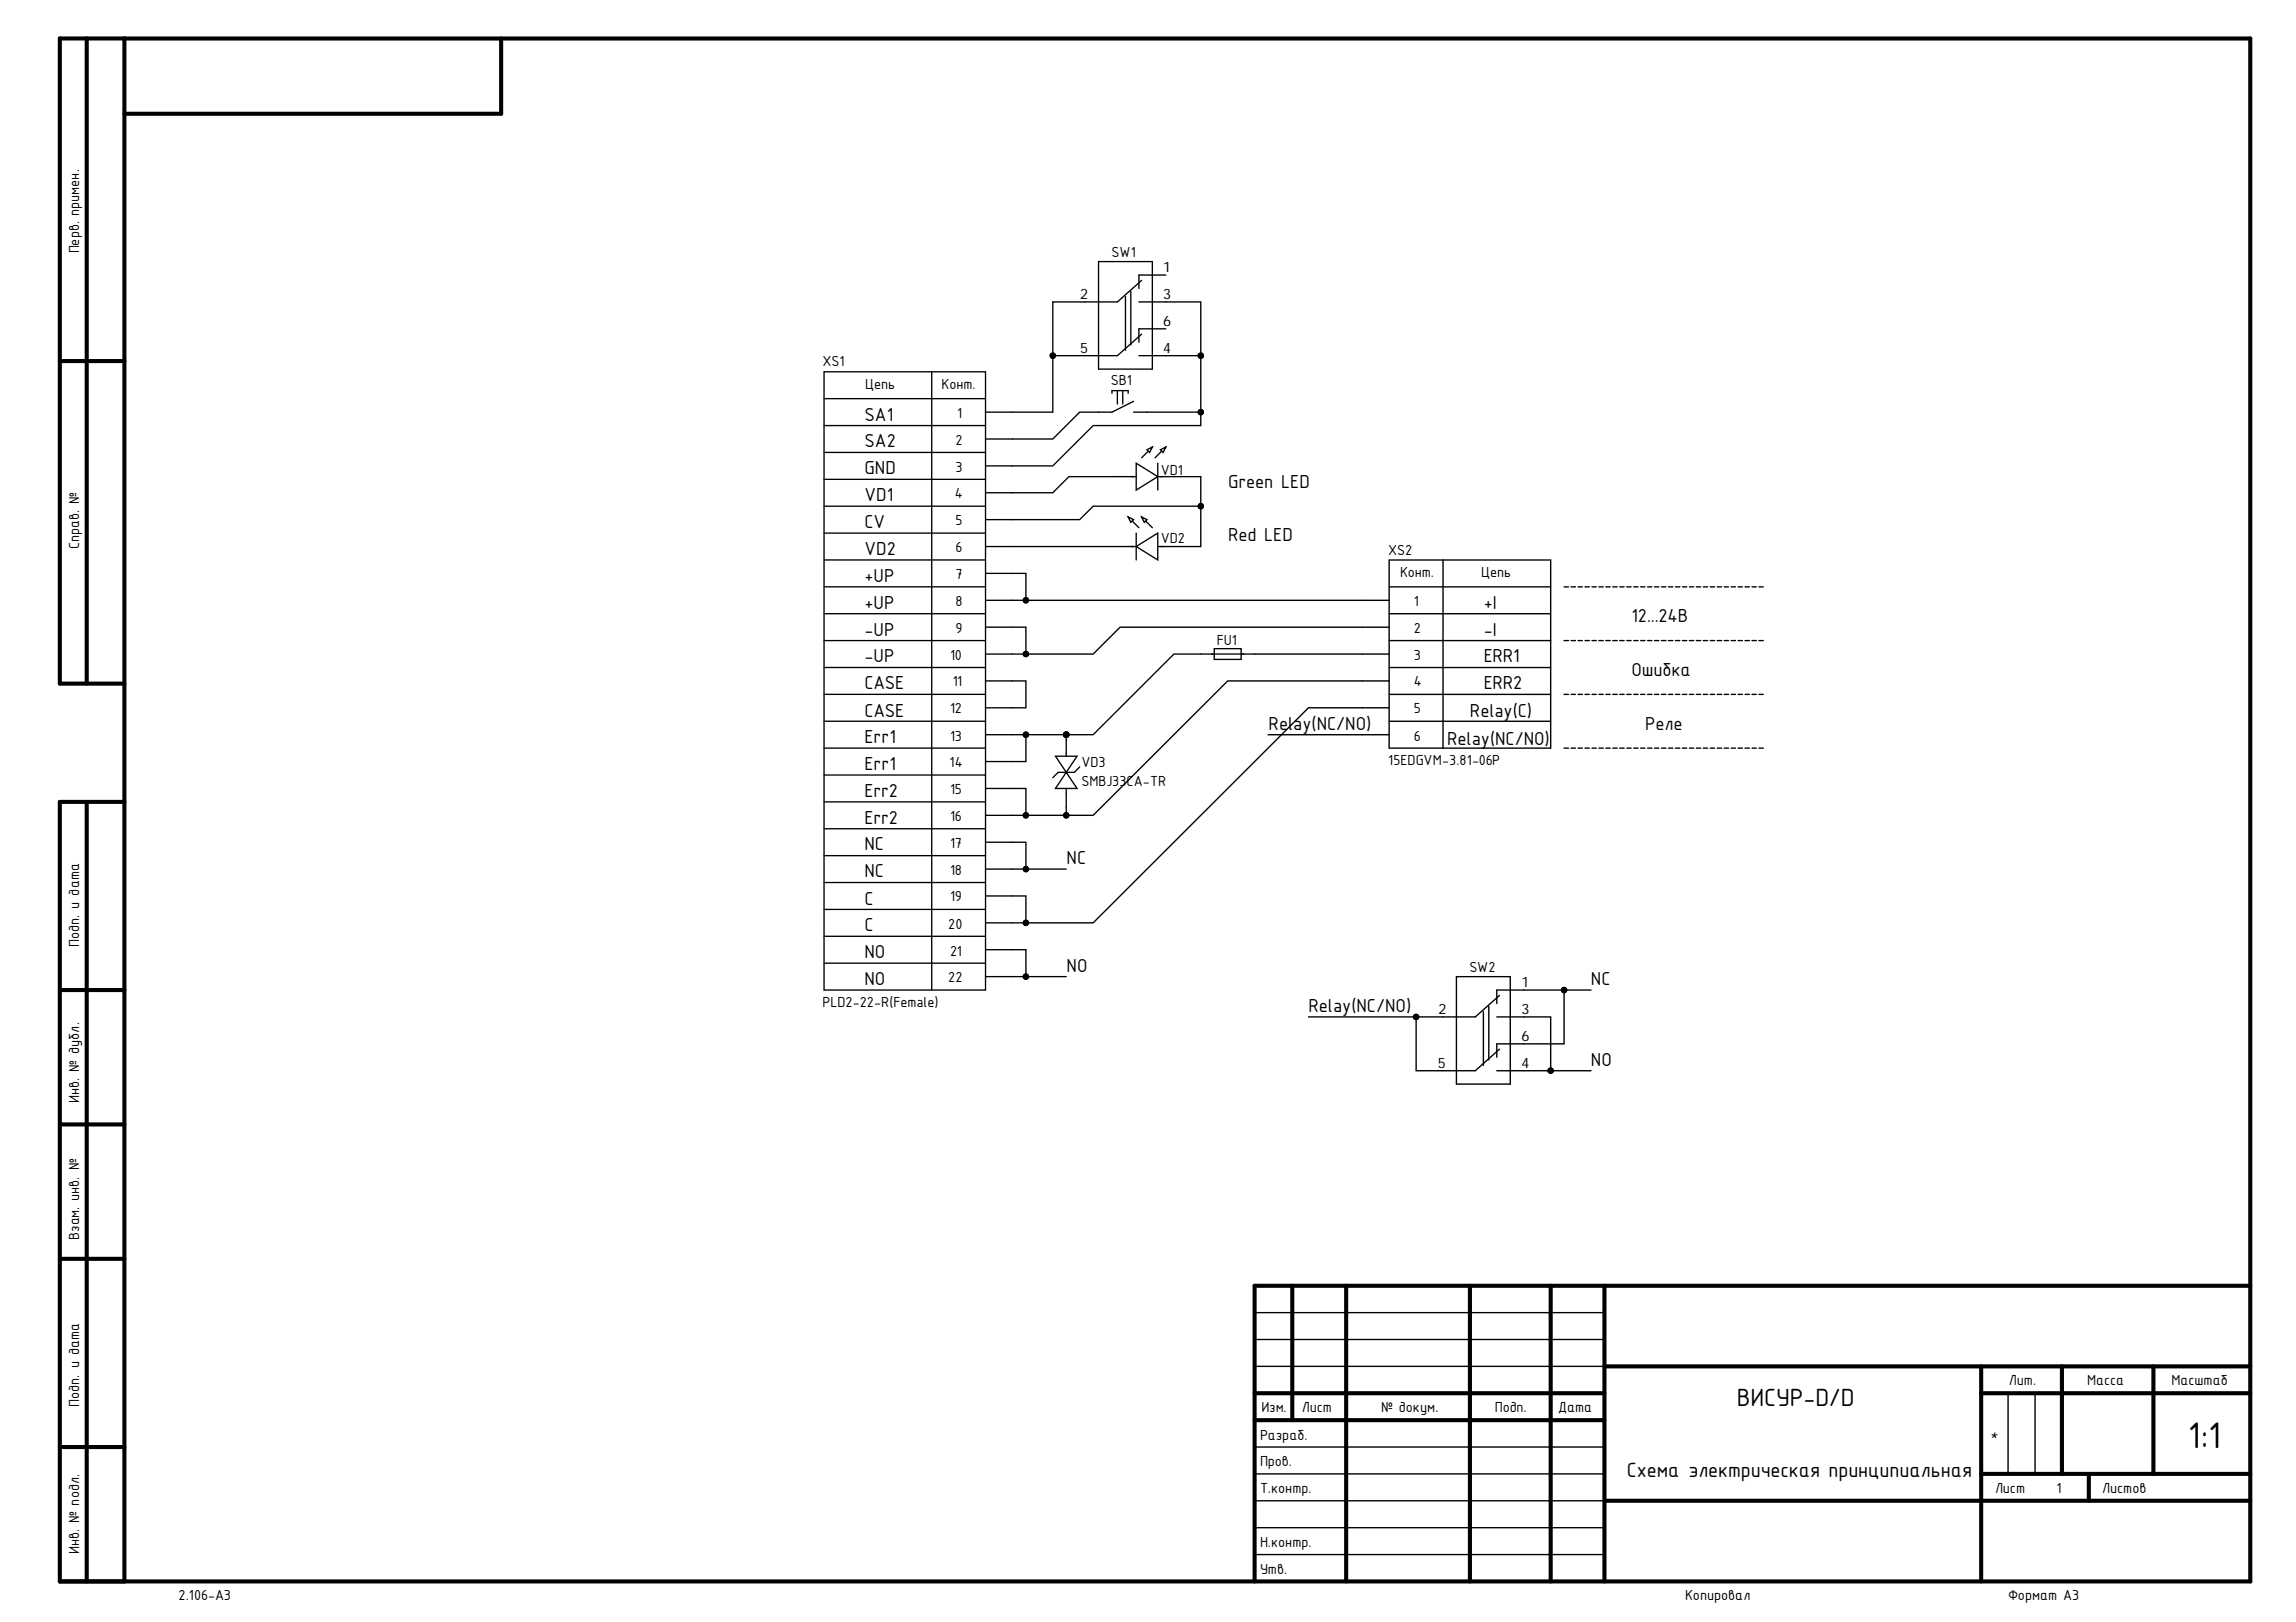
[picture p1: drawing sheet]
<svg xmlns="http://www.w3.org/2000/svg" width="297mm" height="210mm" viewBox="0 0 297 210" stroke-linecap="round" stroke-linejoin="round" font-family="sans-serif">
<defs><g id="words">
<text font-size="5.2" x="283.1" y="187.4">1:1</text>
<text font-size="3.5" x="224.7" y="181.9">ВИСУР-D/D</text>
<text font-size="2.9" x="210.5" y="191.1">Схема электрическая принципиальная</text>
<g font-size="2.6">
<text x="111.8" y="54.4">SA1</text>
<text x="111.8" y="57.9">SA2</text>
<text x="111.8" y="61.4">GND</text>
<text x="111.8" y="64.8">VD1</text>
<text x="158.9" y="63.1">Green LED</text>
<text x="111.8" y="68.4">CV</text>
<text x="111.8" y="71.8">VD2</text>
<text x="158.9" y="70.1">Red LED</text>
<text x="111.8" y="75.3">+UP</text>
<text x="111.8" y="78.8">+UP</text>
<text x="111.8" y="82.2">-UP</text>
<text x="192" y="78.8">+I</text>
<text x="192" y="82.2">-I</text>
<text x="211.1" y="80.6">12...24В</text>
<text x="111.8" y="85.7">-UP</text>
<text x="111.8" y="89.2">CASE</text>
<text x="192" y="85.7">ERR1</text>
<text x="192" y="89.2">ERR2</text>
<text x="211.1" y="87.5">Ошибка</text>
<text x="111.8" y="92.7">CASE</text>
<text x="164.1" y="94.4">Relay(NC/NO)</text>
<text x="190.2" y="92.7">Relay(C)</text>
<text x="212.8" y="94.4">Реле</text>
<text x="111.8" y="96.2">Err1</text>
<text x="111.8" y="99.7">Err1</text>
<text x="187.2" y="96.4">Relay(NC/NO)</text>
<text x="111.8" y="103.1">Err2</text>
<text x="111.8" y="106.6">Err2</text>
<text x="111.8" y="110.1">NC</text>
<text x="111.8" y="113.5">NC</text>
<text x="138" y="111.8">NC</text>
<text x="111.8" y="117.1">C</text>
<text x="111.8" y="120.5">C</text>
<text x="111.8" y="124">NO</text>
<text x="138" y="125.8">NO</text>
<text x="111.8" y="127.5">NO</text>
<text x="169.3" y="130.9">Relay(NC/NO)</text>
<text x="205.8" y="127.5">NC</text>
<text x="205.8" y="137.9">NO</text>
</g>
<text font-size="2.1" x="257.4" y="186.3">*</text>
<g font-size="2">
<text x="10.2" y="32.8" transform="rotate(-90 10.2 32.8)">Перв. примен.</text>
<text x="143.8" y="33.2">SW1</text>
<text x="106.4" y="47.4">XS1</text>
<text x="111.9" y="50.4">Цепь</text>
<text x="121.8" y="50.4">Конт.</text>
<text x="143.7" y="49.9">SB1</text>
<text x="123.6" y="57.6">2</text>
<text x="123.9" y="54.1">1</text>
<text x="123.5" y="64.5">4</text>
<text x="123.6" y="61">3</text>
<text x="150.2" y="61.5">VD1</text>
<text x="10.2" y="71.1" transform="rotate(-90 10.2 71.1)">Справ. №</text>
<text x="123.6" y="68">5</text>
<text x="123.6" y="71.4">6</text>
<text x="150.2" y="70.2">VD2</text>
<text x="179.6" y="71.8">XS2</text>
<text x="123.6" y="75">7</text>
<text x="181.1" y="74.7">Конт.</text>
<text x="191.6" y="74.7">Цепь</text>
<text x="123.6" y="78.4">8</text>
<text x="123.6" y="81.9">9</text>
<text x="157.4" y="83.4">FU1</text>
<text x="182.9" y="78.4">1</text>
<text x="182.9" y="81.9">2</text>
<text x="122.9" y="85.4">10</text>
<text x="123.3" y="88.8">11</text>
<text x="182.9" y="85.4">3</text>
<text x="182.9" y="88.8">4</text>
<text x="122.9" y="92.3">12</text>
<text x="122.9" y="95.9">13</text>
<text x="182.9" y="92.3">5</text>
<text x="182.9" y="95.9">6</text>
<text x="122.8" y="99.3">14</text>
<text x="139.9" y="99.3">VD3</text>
<text x="139.9" y="101.8">SMBJ33CA-TR</text>
<text x="179.6" y="99">15EDGVM-3.81-06P</text>
<text x="122.9" y="102.8">15</text>
<text x="122.9" y="106.3">16</text>
<text x="122.9" y="109.7">17</text>
<text x="122.9" y="113.2">18</text>
<text x="122.9" y="116.6">19</text>
<text x="10.2" y="122.6" transform="rotate(-90 10.2 122.6)">Подп. и дата</text>
<text x="122.7" y="120.2">20</text>
<text x="122.9" y="123.7">21</text>
<text x="190.1" y="125.8">SW2</text>
<text x="106.4" y="130.3">PLD2-22-R(Female)</text>
<text x="122.7" y="127.1">22</text>
<text x="10.2" y="142.8" transform="rotate(-90 10.2 142.8)">Инв. № дубл.</text>
<text x="10.2" y="160.4" transform="rotate(-90 10.2 160.4)">Взам. инв. №</text>
<text x="259.9" y="179.3">Лит.</text>
<text x="270" y="179.3">Масса</text>
<text x="280.9" y="179.3">Масштаб</text>
<text x="10.2" y="182.1" transform="rotate(-90 10.2 182.1)">Подп. и дата</text>
<text x="163.2" y="182.7">Изм.</text>
<text x="168.4" y="182.7">Лист</text>
<text x="178.7" y="182.7">№ докум.</text>
<text x="193.4" y="182.7">Подп.</text>
<text x="201.6" y="182.7">Дата</text>
<text x="163" y="189.8">Пров.</text>
<text x="163" y="186.3">Разраб.</text>
<text x="163" y="193.2">Т.контр.</text>
<text x="258.1" y="193.2">Лист</text>
<text x="266.1" y="193.2">1</text>
<text x="272" y="193.2">Листов</text>
<text x="10.2" y="201.1" transform="rotate(-90 10.2 201.1)">Инв. № подл.</text>
<text x="163" y="203.6">Утв.</text>
<text x="163" y="200.2">Н.контр.</text>
<text x="23.1" y="207.1">2.106-A3</text>
<text x="218" y="207.1">Копировал</text>
<text x="259.8" y="207.1">Формат А3</text>
</g>
<g font-size="1.9">
<text x="150.5" y="35.2">1</text>
<text x="139.8" y="38.7">2</text>
<text x="150.5" y="38.7">3</text>
<text x="139.8" y="45.6">5</text>
<text x="150.5" y="42.2">6</text>
<text x="150.5" y="45.6">4</text>
<text x="186.1" y="131.3">2</text>
<text x="196.9" y="131.3">3</text>
<text x="196.9" y="127.7">1</text>
<text x="196.9" y="134.7">6</text>
<text x="186" y="138.2">5</text>
<text x="196.9" y="138.2">4</text>
</g>
</g></defs>
<g fill="none" stroke="#000" stroke-width=".53">
<path d="M11.2 5v83.5M16.1 5v199.7M64.8 5v9.7h-48.7M7.7 46.7h8.4M16.1 88.5h-8.4v-83.5h283.4v199.7h-283.4v-100.9M7.7 103.8h8.4M11.2 103.8v100.9M7.7 128.1h8.4M7.7 145.5h8.4M7.7 162.9h8.4M167.2 166.4v17.4M174.2 166.4v38.3"/>
<path d="M190.2 166.4v38.3M200.6 166.4v38.3M207.6 176.8h83.5M207.6 166.4v38.3M256.3 176.8v27.9M266.8 176.8v13.9M278.6 176.8v13.9M291.1 166.4h-128.8v38.3M7.7 187.3h8.4M162.3 180.3h45.3M162.3 183.8h45.3M207.6 194.2h83.5"/>
<path d="M256.3 180.3h34.8M256.3 190.7h34.8M270.2 190.7v3.5"/>
</g>
<path d="M162.3 176.8h45.3M162.3 173.3h45.3M162.3 169.9h45.3M162.3 197.7h45.3M162.3 194.2h45.3M162.3 190.7h45.3M162.3 187.3h45.3M259.8 180.3v10.4M263.3 180.3v10.4M162.3 201.2h45.3" fill="none" stroke="#000" stroke-width=".18"/>
<path d="M147 59.9l2.8 1.8-2.8 1.7zM149.8 59.9v3.5M150.8 57.9l-1.4 1.3M144.9 61.7h2.1M149.8 61.7h2.1" fill="none" stroke="#000" stroke-width=".17"/>
<path d="M150.1 58.2l.7-.3-.3 .6z" fill="#fff"/>
<path d="M149.1 57.9l-1.4 1.3M150.1 58.2l.7-.3-.3 .6z" fill="none" stroke="#000" stroke-width=".17"/>
<path d="M148.4 58.2l.7-.3-.4 .6z" fill="#fff"/>
<path d="M148.4 58.2l.7-.3-.4 .6zM144.9 70.7h2.1M146 66.9l1.3 1.4M147 70.7l2.8-1.7v3.5zM147 69v3.5M149.8 70.7h2.1" fill="none" stroke="#000" stroke-width=".17"/>
<path d="M146 66.9l.6 .3-.3 .4z" fill="#fff"/>
<path d="M146 66.9l.6 .3-.3 .4zM147.7 66.9l1.4 1.4" fill="none" stroke="#000" stroke-width=".17"/>
<path d="M147.7 66.9l.7 .3-.4 .4z" fill="#fff"/>
<g fill="none" stroke="#000" stroke-width=".17">
<path d="M142.1 33.9h7v13.9h-7zM145.6 38.4v6.9M146.3 37.7v6.9M147.3 39.1h3.5M147.7 36.3l-3.1 2.8h-4.2M150.8 35.6h-3.5v1.7M106.6 48.1h20.9v80h-20.9zM106.6 51.6h20.9M106.6 55.1h20.9M106.6 58.5h20.9M120.5 48.1v80M127.5 53.3h3.5"/>
<path d="M127.5 56.8h3.5M143.9 50.9v-.3h2.1v.3M144.6 50.6v1.7M145.3 50.6v1.7M146.6 51.9l-2.7 1.4h-1.8M146.6 53.3h1.8M147.3 46h3.5M147.7 43.2l-3.1 2.8h-4.2M150.8 42.6h-3.5v1.7M106.6 62h20.9M106.6 65.5h20.9M106.6 69h20.9"/>
<path d="M106.6 72.5h20.9M106.6 75.9h20.9M106.6 79.4h20.9M127.5 60.3h3.5M127.5 63.8h3.5M127.5 67.2h3.5M127.5 70.7h3.5M127.5 74.2h3.5M127.5 77.7h3.5M147.7 66.9l.7 .3-.4 .4zM106.6 82.9h20.9M106.6 86.4h20.9"/>
<path d="M106.6 89.9h20.9M106.6 93.3h20.9M106.6 96.8h20.9M127.5 81.2h3.5M127.5 84.6h3.5M127.5 88.1h3.5M127.5 91.6h3.5M127.5 95.1h3.5M127.5 98.6h3.5M137.9 95.8v1.7M106.6 100.3h20.9M106.6 103.8h20.9"/>
<path d="M106.6 107.2h20.9M106.6 110.7h20.9M106.6 114.2h20.9M106.6 117.7h20.9M127.5 102h3.5M127.5 105.5h3.5M127.5 109h3.5M127.5 112.5h3.5M127.5 115.9h3.5M127.5 119.4h3.5M137.9 102.7v1.8M106.6 121.2h20.9"/>
<path d="M106.6 124.6h20.9M127.5 122.9h3.5M127.5 126.4h3.5"/>
</g>
<g fill="none" stroke="#000" stroke-width=".18">
<path d="M202.3 75.9h.6M203.2 75.9h.6M204.2 75.9h.5M205.1 75.9h.5M206 75.9h.5M206.9 75.9h.5M207.8 75.9h.5M208.7 75.9h.5M209.5 75.9h.6M210.5 75.9h.5M211.4 75.9h.5M212.3 75.9h.5"/>
<path d="M213.2 75.9h.5M214.1 75.9h.5M215 75.9h.5M215.9 75.9h.5M216.8 75.9h.5M217.7 75.9h.5M218.6 75.9h.5M219.5 75.9h.5M220.4 75.9h.5M221.3 75.9h.5M222.2 75.9h.5M223.1 75.9h.5"/>
<path d="M224 75.9h.5M224.9 75.9h.5M225.8 75.9h.5M226.7 75.9h.5M227.6 75.9h.5M202.3 82.9h.6M202.3 89.9h.6M202.3 96.8h.6M203.2 82.9h.6M203.2 89.9h.6M203.2 96.8h.6M204.2 82.9h.5"/>
<path d="M204.2 89.9h.5M204.2 96.8h.5M205.1 82.9h.5M205.1 89.9h.5M205.1 96.8h.5M206 82.9h.5M206 89.9h.5M206 96.8h.5M206.9 82.9h.5M206.9 89.9h.5M206.9 96.8h.5M207.8 82.9h.5"/>
<path d="M207.8 89.9h.5M207.8 96.8h.5M208.7 82.9h.5M208.7 89.9h.5M208.7 96.8h.5M209.5 82.9h.6M209.5 89.9h.6M209.5 96.8h.6M210.5 82.9h.5M210.5 89.9h.5M210.5 96.8h.5M211.4 82.9h.5"/>
<path d="M211.4 89.9h.5M211.4 96.8h.5M212.3 82.9h.5M212.3 89.9h.5M212.3 96.8h.5M213.2 82.9h.5M213.2 89.9h.5M213.2 96.8h.5M214.1 82.9h.5M214.1 89.9h.5M214.1 96.8h.5M215 82.9h.5"/>
<path d="M215 89.9h.5M215 96.8h.5M215.9 82.9h.5M215.9 89.9h.5M215.9 96.8h.5M216.8 82.9h.5M216.8 89.9h.5M216.8 96.8h.5M217.7 82.9h.5M217.7 89.9h.5M217.7 96.8h.5M218.6 82.9h.5"/>
<path d="M218.6 89.9h.5M218.6 96.8h.5M219.5 82.9h.5M219.5 89.9h.5M219.5 96.8h.5M220.4 82.9h.5M220.4 89.9h.5M220.4 96.8h.5M221.3 82.9h.5M221.3 89.9h.5M221.3 96.8h.5M222.2 82.9h.5"/>
<path d="M222.2 89.9h.5M222.2 96.8h.5M223.1 82.9h.5M223.1 89.9h.5M223.1 96.8h.5M224 82.9h.5M224 89.9h.5M224 96.8h.5M224.9 82.9h.5M224.9 89.9h.5M224.9 96.8h.5M225.8 82.9h.5"/>
<path d="M225.8 89.9h.5M225.8 96.8h.5M226.7 82.9h.5M226.7 89.9h.5M226.7 96.8h.5M227.6 82.9h.5M227.6 89.9h.5M227.6 96.8h.5"/>
</g>
<path d="M137.9 99.9l1.4 2.1h-2.7z" fill="#fff"/>
<path d="M136.9 99.9h2.1M137.9 99.9l1.4 2.1h-2.7zM137.9 102v.7" fill="none" stroke="#000" stroke-width=".17"/>
<path d="M136.6 97.9h2.7l-1.4 2z" fill="#fff"/>
<g fill="none" stroke="#000" stroke-width=".17">
<path d="M140.4 39.1h-4.2v6.9h4.2M150.8 39.1h4.5v6.9h-4.5M136.2 46v7.3h-5.2M142.1 53.3h-2.4l-3.5 3.5h-5.2M155.3 53.3v1.8h-13.9l-5.2 5.2h-5.2M155.3 46v7.3h-6.9M131 74.2h1.7v3.5h-1.7M131 70.7h13.9M144.9 61.7h-6.6l-2.1 2.1h-5.2M151.9 61.7h3.4v9h-3.4M155.3 65.5h-13.9l-1.7 1.7h-8.7M131 95.1h1.7v3.5h-1.7"/>
<path d="M131 88.1h1.7v3.5h-1.7M131 81.2h1.7v3.4h-1.7M132.7 95.1h5.2M136.6 97.9h2.7l-1.4 2zM136.9 99.9l-.7 .7M137.9 95.1v.7M137.9 97.5v.4M139.7 99.3l-.7 .6M157.1 83.9h3.5v1.4h-3.5zM162.3 84.6h-10.4l-10.5 10.5h-3.5M131 115.9h1.7v3.5h-1.7M131 109h1.7v3.5h-1.7"/>
<path d="M131 102h1.7v3.5h-1.7M132.7 112.5h5.2M137.9 104.5v1M131 122.9h1.7v3.5h-1.7M132.7 126.4h5.2"/>
</g>
<g fill="none" stroke="#000" stroke-width=".18">
<path d="M132.7 77.7h47M179.7 72.5h20.9v24.3h-20.9zM179.7 75.9h20.9M179.7 79.4h20.9M186.7 72.5v24.3M162.3 84.6h17.4M164.1 95.1h15.6M179.7 91.6h-10.4l-27.9 27.8h-8.7M179.7 88.1h-20.9l-17.4 17.4h-8.7M179.7 81.2h-34.8l-3.5 3.4h-8.7M179.7 82.9h20.9M179.7 86.4h20.9"/>
<path d="M179.7 89.9h20.9M179.7 93.3h20.9M183.2 131.6v7h7.7l3.1-2.8M188.4 126.4h7v13.9h-7zM191.9 130.9v7M192.6 130.2v7M193.6 131.6h7v7h-7M194 128.8l-3.1 2.8h-21.6M200.6 138.6h5.2M202.3 128.1v7h-8.7v1.7M205.8 128.1h-12.2v1.8"/>
</g>
<g fill="#000">
<circle cx="136.2" cy="46" r=".35"/>
<circle cx="155.3" cy="46" r=".35"/>
<circle cx="155.3" cy="53.3" r=".35"/>
<circle cx="132.7" cy="77.7" r=".35"/>
<circle cx="155.3" cy="65.5" r=".35"/>
<circle cx="132.7" cy="84.6" r=".35"/>
<circle cx="132.7" cy="95.1" r=".35"/>
<circle cx="137.9" cy="95.1" r=".35"/>
<circle cx="132.7" cy="119.4" r=".35"/>
<circle cx="132.7" cy="105.5" r=".35"/>
<circle cx="132.7" cy="112.5" r=".35"/>
<circle cx="137.9" cy="105.5" r=".35"/>
<circle cx="132.7" cy="126.4" r=".35"/>
<circle cx="183.2" cy="131.6" r=".35"/>
<circle cx="200.6" cy="138.6" r=".35"/>
<circle cx="202.4" cy="128.1" r=".35"/>
</g>
<g fill="none" stroke="#000" stroke-width=".13">
<circle cx="136.2" cy="46" r=".35"/>
<circle cx="155.3" cy="46" r=".35"/>
<circle cx="155.3" cy="53.3" r=".35"/>
<circle cx="132.7" cy="77.7" r=".35"/>
<circle cx="155.3" cy="65.5" r=".35"/>
<circle cx="132.7" cy="84.6" r=".35"/>
<circle cx="132.7" cy="95.1" r=".35"/>
<circle cx="137.9" cy="95.1" r=".35"/>
<circle cx="132.7" cy="119.4" r=".35"/>
<circle cx="132.7" cy="105.5" r=".35"/>
<circle cx="132.7" cy="112.5" r=".35"/>
<circle cx="137.9" cy="105.5" r=".35"/>
<circle cx="132.7" cy="126.4" r=".35"/>
<circle cx="183.2" cy="131.6" r=".35"/>
<circle cx="200.6" cy="138.6" r=".35"/>
<circle cx="202.4" cy="128.1" r=".35"/>
</g>
<use href="#words"/>
</svg>
